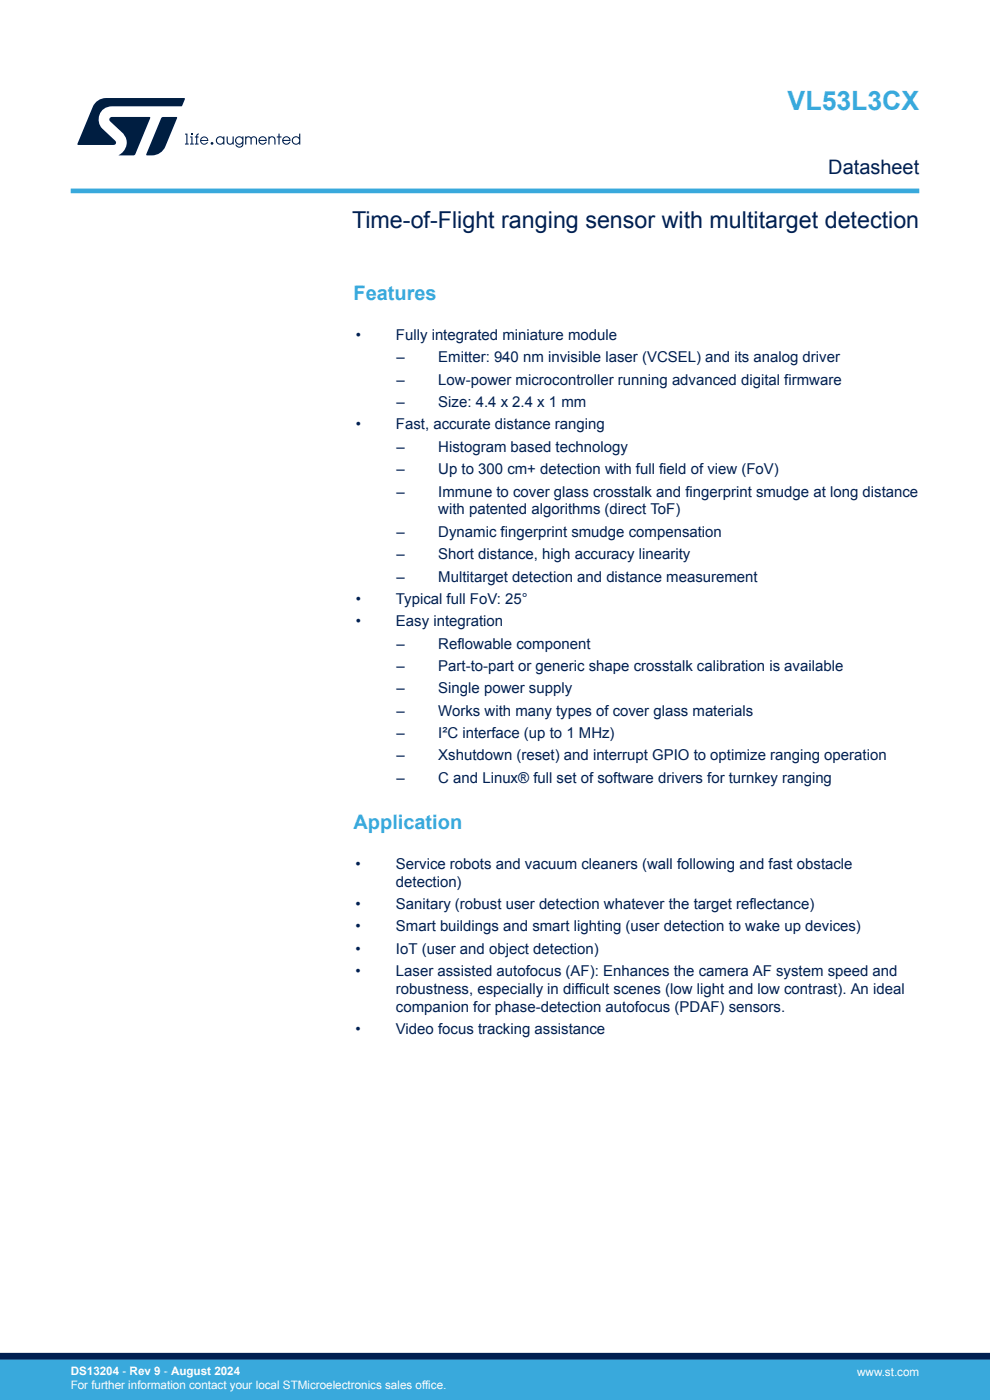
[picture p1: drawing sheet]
<svg xmlns="http://www.w3.org/2000/svg" width="210mm" height="297mm" viewBox="0 0 210 297" stroke-linecap="round" stroke-linejoin="round" font-family="sans-serif">
<defs><g id="words">
<text font-size="5.6" fill="#39a9dc" x="167.1" y="23.4">VL53L3CX</text>
<text font-size="4.9" fill="#002052" x="74.7" y="48.4">Time-of-Flight ranging sensor with multitarget detection</text>
<text font-size="4.2" fill="#002052" x="175.7" y="36.8">Datasheet</text>
<g font-size="4.2" fill="#39a9dc">
<text x="75" y="63.7">Features</text>
<text x="75" y="175.8">Application</text>
</g>
<g font-size="3.2" fill="#002052">
<text x="75.4" y="72.1">•</text>
<text x="84" y="72.1">Fully integrated miniature module</text>
<text x="84.1" y="76.9">–</text>
<text x="93" y="76.9">Emitter: 940 nm invisible laser (VCSEL) and its analog driver</text>
<text x="84.1" y="81.6">–</text>
<text x="93" y="81.6">Low-power microcontroller running advanced digital firmware</text>
<text x="84.1" y="86.4">–</text>
<text x="93" y="86.4">Size: 4.4 x 2.4 x 1 mm</text>
<text x="75.4" y="91.1">•</text>
<text x="84" y="91.1">Fast, accurate distance ranging</text>
<text x="84.1" y="95.8">–</text>
<text x="93" y="95.8">Histogram based technology</text>
<text x="84.1" y="100.6">–</text>
<text x="93" y="100.6">Up to 300 cm+ detection with full field of view (FoV)</text>
<text x="84.1" y="105.3">–</text>
<text x="93" y="105.3">Immune to cover glass crosstalk and fingerprint smudge at long distance</text>
<text x="84.1" y="113.9">–</text>
<text x="93" y="109.1">with patented algorithms (direct ToF)</text>
<text x="93" y="113.9">Dynamic fingerprint smudge compensation</text>
<text x="84.1" y="118.6">–</text>
<text x="93" y="118.6">Short distance, high accuracy linearity</text>
<text x="84.1" y="123.4">–</text>
<text x="93" y="123.4">Multitarget detection and distance measurement</text>
<text x="75.4" y="128.1">•</text>
<text x="84" y="128.1">Typical full FoV: 25°</text>
<text x="75.4" y="132.9">•</text>
<text x="84" y="132.9">Easy integration</text>
<text x="84.1" y="137.6">–</text>
<text x="93" y="137.6">Reflowable component</text>
<text x="84.1" y="142.4">–</text>
<text x="93" y="142.4">Part-to-part or generic shape crosstalk calibration is available</text>
<text x="84.1" y="147.1">–</text>
<text x="93" y="147.1">Single power supply</text>
<text x="84.1" y="151.8">–</text>
<text x="93" y="151.8">Works with many types of cover glass materials</text>
<text x="84.1" y="156.6">–</text>
<text x="84.1" y="161.3">–</text>
<text x="93" y="156.6">I²C interface (up to 1 MHz)</text>
<text x="93" y="161.3">Xshutdown (reset) and interrupt GPIO to optimize ranging operation</text>
<text x="84.1" y="166.1">–</text>
<text x="93" y="166.1">C and Linux® full set of software drivers for turnkey ranging</text>
<text x="75.4" y="184.3">•</text>
<text x="84" y="184.3">Service robots and vacuum cleaners (wall following and fast obstacle</text>
<text x="84" y="188.1">detection)</text>
<text x="75.4" y="192.8">•</text>
<text x="75.4" y="197.6">•</text>
<text x="84" y="192.8">Sanitary (robust user detection whatever the target reflectance)</text>
<text x="84" y="197.6">Smart buildings and smart lighting (user detection to wake up devices)</text>
<text x="75.4" y="202.3">•</text>
<text x="84" y="202.3">IoT (user and object detection)</text>
<text x="75.4" y="207">•</text>
<text x="84" y="207">Laser assisted autofocus (AF): Enhances the camera AF system speed and</text>
<text x="84" y="210.9">robustness, especially in difficult scenes (low light and low contrast). An ideal</text>
<text x="84" y="214.7">companion for phase-detection autofocus (PDAF) sensors.</text>
<text x="75.4" y="219.4">•</text>
<text x="84" y="219.4">Video focus tracking assistance</text>
</g>
<g font-size="2.5" fill="#fff">
<text x="15" y="291.6">DS13204 - Rev 9 - August 2024</text>
<text x="181.8" y="291.9">www.st.com</text>
<text x="15" y="294.6">For further information contact your local STMicroelectronics sales office.</text>
</g>
</g></defs>
<path d="M15 40.5h180" fill="none" stroke="#39a9dc" stroke-width="1"/>
<g fill="#001e41">
<path d="M20.4 21.7a3.1 3.1 0 0 1 2.1-.9h16.6l.1 .2-.7 1.6h-14.7a2.79 2.79 0 0 0-2.6 1.6 2.79 2.79 0 0 0 .5 3.1l2.7 2.5 .2 .3-.2 .6h-7.9l3.2-8.1z"/>
<path d="M34.3 24.9l.3-.1h2.8l.2 .2-2.5 6.1a3.4 3.4 0 0 1-4 1.8z"/>
<path d="M23.4 24.9l8.3-.1 .2 .2-3.3 7.8-.3 .2h-3.1a3 3 0 0 0 .8-4.8l-2.6-2.4-.2-.4z"/>
<path d="M48.1 28.9h.2v1a.52 .52 0 0 0 .5 .6 .52 .52 0 0 0 .5-.6v-1h.3v1.8h-.2v-.3a.72 .72 0 0 1-.9 .3 .72 .72 0 0 1-.4-.8z"/>
<path d="M52 28.9h.2v.2l.7-.2 .4 .3 .5-.3a.68 .68 0 0 1 .7 .7v1.1h-.2v-1a.46 .46 0 0 0-.5-.6 .46 .46 0 0 0-.4 .6v1h-.3v-1a.46 .46 0 0 0-.4-.6 .46 .46 0 0 0-.5 .6v1h-.2z"/>
<path d="M56.9 28.9h.3v.2a.73 .73 0 0 1 .8-.1 .73 .73 0 0 1 .4 .7v1h-.2v-1a.52 .52 0 0 0-.5-.6 .52 .52 0 0 0-.5 .6v1h-.3z"/>
<path d="M59.1 28.3h.2v.6h.4v.3h-.4v1.5h-.2v-1.5h-.4v-.3h.4z"/>
<path d="M40.5 28.3h.3v.3h-.3z"/>
<path d="M39.3 28.3h.5v2.2h.2v.2h-.8v-.2h.3v-1.9h-.2z"/>
<path d="M40.3 28.9h.5v1.6h.3v.2h-.8v-.2h.3v-1.3h-.3z"/>
<path d="M41.8 28.5l.4-.2-.4 .6h.3v.3h-.3v1.3h.3v.2h-.8v-.2h.3v-1.3h-.3v-.3h.3z"/>
<path d="M46 29.8a.7 .7 0 0 1 1.4 0 .7 .7 0 0 1-1.4 0zM46 29.2a.9 .9 0 0 0 .1 1.3 .9 .9 0 0 0 1.3-.1v.3h.2v-1.8h-.2v.3a.87 .87 0 0 0-1.4 0z"/>
<path d="M50.1 29.8a.67 .67 0 0 1 1.3 0 .67 .67 0 0 1-1.3 0zM50.1 29.1a.88 .88 0 0 0 0 1.3 .88 .88 0 0 0 1.3 0 .63 .63 0 0 1-.5 .7 .63 .63 0 0 1-.7-.4h-.3a.88 .88 0 0 0 1 .6 .88 .88 0 0 0 .7-.9v-1.5h-.2v.3a.83 .83 0 0 0-1.3-.1z"/>
<path d="M55.3 29.3l.6-.1 .5 .5h-1.3zM55.1 29.2a.9 .9 0 0 0 .1 1.4 .9 .9 0 0 0 1.4-.5h-.3a.65 .65 0 0 1-.7 .4 .65 .65 0 0 1-.5-.6h1.5a.9 .9 0 0 0-.5-.9 .9 .9 0 0 0-1 .2z"/>
<path d="M60.3 29.3l.6-.1 .5 .5h-1.3zM60.1 29.2a.9 .9 0 0 0 .2 1.4 .9 .9 0 0 0 1.3-.5h-.3a.65 .65 0 0 1-.7 .4 .65 .65 0 0 1-.5-.6h1.5a.9 .9 0 0 0-.5-.9 .9 .9 0 0 0-1 .2z"/>
<path d="M62.1 29.8a.7 .7 0 0 1 1.4 0 .7 .7 0 0 1-1.4 0zM62.1 29.2a.9 .9 0 0 0 .1 1.3 .9 .9 0 0 0 1.3-.1v.3h.2v-2.4h-.2v.9a.88 .88 0 0 0-1.4 0z"/>
<path d="M42.8 29.4a.66 .66 0 0 1 .7-.2 .66 .66 0 0 1 .5 .5h-1.3zM42.7 29.2a.88 .88 0 0 0 .1 1.4 .88 .88 0 0 0 1.3-.4h-.2a.65 .65 0 0 1-.7 .3 .65 .65 0 0 1-.5-.6h1.5a.88 .88 0 0 0-.5-.9 .88 .88 0 0 0-1 .2z"/>
<circle cx="45" cy="30.4" r=".3"/>
</g>
<g fill="#39a9dc">
<path d="M0 288.4h210v8.6h-210z" fill-rule="evenodd"/>
<path d="M-.1 288.4h210.2v6.9h-210.2z" fill-rule="evenodd"/>
</g>
<path d="M0 287.7h210" fill="none" stroke="#002052" stroke-width="1.4"/>
<use href="#words"/>
</svg>
